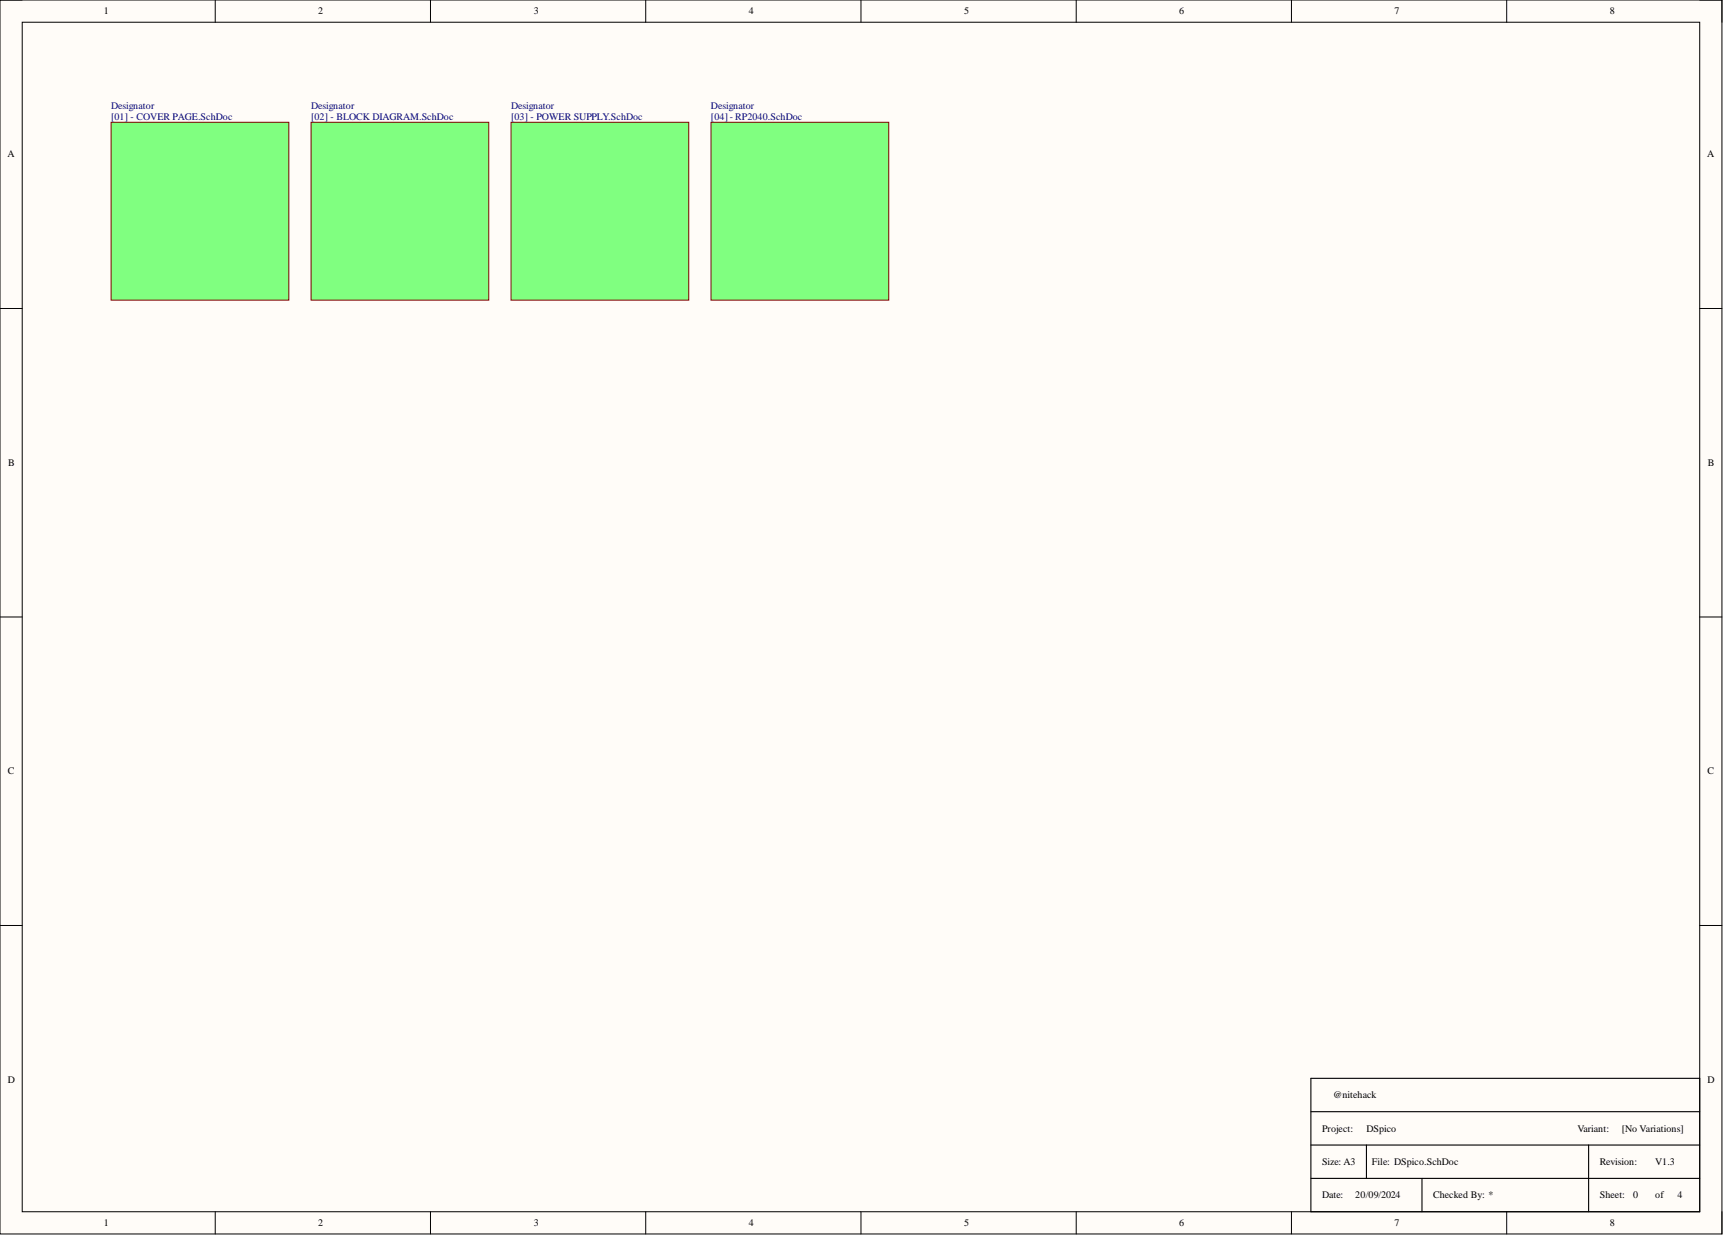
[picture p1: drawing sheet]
<svg xmlns="http://www.w3.org/2000/svg" width="393mm" height="282mm" viewBox="0 0 393 282" stroke-linecap="round" stroke-linejoin="round" font-family="sans-serif">
<defs><g id="words">
<g font-size="2.3">
<text x="23.7" y="3.3">1</text>
<text x="72.6" y="3.3">2</text>
<text x="121.9" y="3.3">3</text>
<text x="170.9" y="3.3">4</text>
<text x="220.1" y="3.3">5</text>
<text x="269.2" y="3.3">6</text>
<text x="318.4" y="3.3">7</text>
<text x="367.5" y="3.3">8</text>
<text x="1.7" y="35.9">A</text>
<text x="389.7" y="35.9">A</text>
<text x="1.9" y="106.4">B</text>
<text x="389.9" y="106.4">B</text>
<text x="1.8" y="176.8">C</text>
<text x="389.8" y="176.8">C</text>
<text x="1.8" y="247.2">D</text>
<text x="304.3" y="250.7">@nitehack</text>
<text x="389.8" y="247.2">D</text>
<text x="301.8" y="258.3">Project:</text>
<text x="311.9" y="258.3">DSpico</text>
<text x="360.1" y="258.3">Variant:</text>
<text x="370.3" y="258.3">[No Variations]</text>
<text x="301.8" y="265.9">Size: A3</text>
<text x="313.2" y="265.9">File: DSpico.SchDoc</text>
<text x="365.2" y="265.9">Revision:</text>
<text x="377.9" y="265.9">V1.3</text>
<text x="301.8" y="273.5">Date:</text>
<text x="309.4" y="273.5">20/09/2024</text>
<text x="327.2" y="273.5">Checked By: *</text>
<text x="365.2" y="273.5">Sheet:</text>
<text x="372.8" y="273.5">0</text>
<text x="377.9" y="273.5">of</text>
<text x="383" y="273.5">4</text>
<text x="23.7" y="279.9">1</text>
<text x="72.6" y="279.9">2</text>
<text x="121.9" y="279.9">3</text>
<text x="170.9" y="279.9">4</text>
<text x="220.1" y="279.9">5</text>
<text x="269.2" y="279.9">6</text>
<text x="318.4" y="279.9">7</text>
<text x="367.5" y="279.9">8</text>
</g>
<g font-size="2.3" fill="#000080">
<text x="25.4" y="24.9">Designator</text>
<text x="25.4" y="27.4">[01] - COVER PAGE.SchDoc</text>
<text x="71" y="24.9">Designator</text>
<text x="71" y="27.4">[02] - BLOCK DIAGRAM.SchDoc</text>
<text x="116.7" y="24.9">Designator</text>
<text x="116.7" y="27.4">[03] - POWER SUPPLY.SchDoc</text>
<text x="162.3" y="24.9">Designator</text>
<text x="162.3" y="27.4">[04] - RP2040.SchDoc</text>
</g>
</g></defs>
<path d="M0 0h393.1v281.6h-393.1z" fill-rule="evenodd" fill="#fffcf8"/>
<path d="M0 0h393.1v281.6h-393.1z" fill="none" stroke="#000" stroke-width=".23"/>
<path d="M5.1 5.1h382.9v271.5h-382.9z" fill-rule="evenodd" fill="#fffcf8"/>
<g fill="none" stroke="#000" stroke-width=".23">
<path d="M0 0h5.1M49.1 0v5.1M98.3 0v5.1M147.4 0v5.1M196.6 0v5.1M245.7 0v5.1M294.8 0v5.1M344 0v5.1M388 0h5.1v5.1M5.1 5.1h382.9v271.5h-382.9zM0 70.4h5.1M388 70.4h5.1"/>
<path d="M0 140.8h5.1M388 140.8h5.1M0 211.2h5.1M388 211.2h5.1M49.1 276.6v5M98.3 276.6v5M147.4 276.6v5M196.6 276.6v5M245.7 276.6v5M294.8 276.6v5M344 276.6v5M393.1 276.6v5"/>
</g>
<path d="M25.4 27.9h40.5v40.6h-40.5z" fill-rule="evenodd" fill="#80ff80"/>
<path d="M25.4 27.9h40.5v40.6h-40.5z" fill="none" stroke="#800000" stroke-width=".23"/>
<path d="M116.7 27.9h40.5v40.6h-40.5z" fill-rule="evenodd" fill="#80ff80"/>
<path d="M116.7 27.9h40.5v40.6h-40.5z" fill="none" stroke="#800000" stroke-width=".23"/>
<path d="M299.3 246.1h88.7v30.5h-88.7zM299.3 253.7h88.7M299.3 261.3h88.7M299.3 268.9h88.7M311.9 261.3v7.6M324.6 268.9v7.7M362.7 261.3v15.3" fill="none" stroke="#000" stroke-width=".25"/>
<path d="M71 27.9h40.6v40.6h-40.6z" fill-rule="evenodd" fill="#80ff80"/>
<path d="M71 27.9h40.6v40.6h-40.6z" fill="none" stroke="#800000" stroke-width=".23"/>
<path d="M162.3 27.9h40.6v40.6h-40.6z" fill-rule="evenodd" fill="#80ff80"/>
<path d="M162.3 27.9h40.6v40.6h-40.6z" fill="none" stroke="#800000" stroke-width=".23"/>
<use href="#words"/>
</svg>
